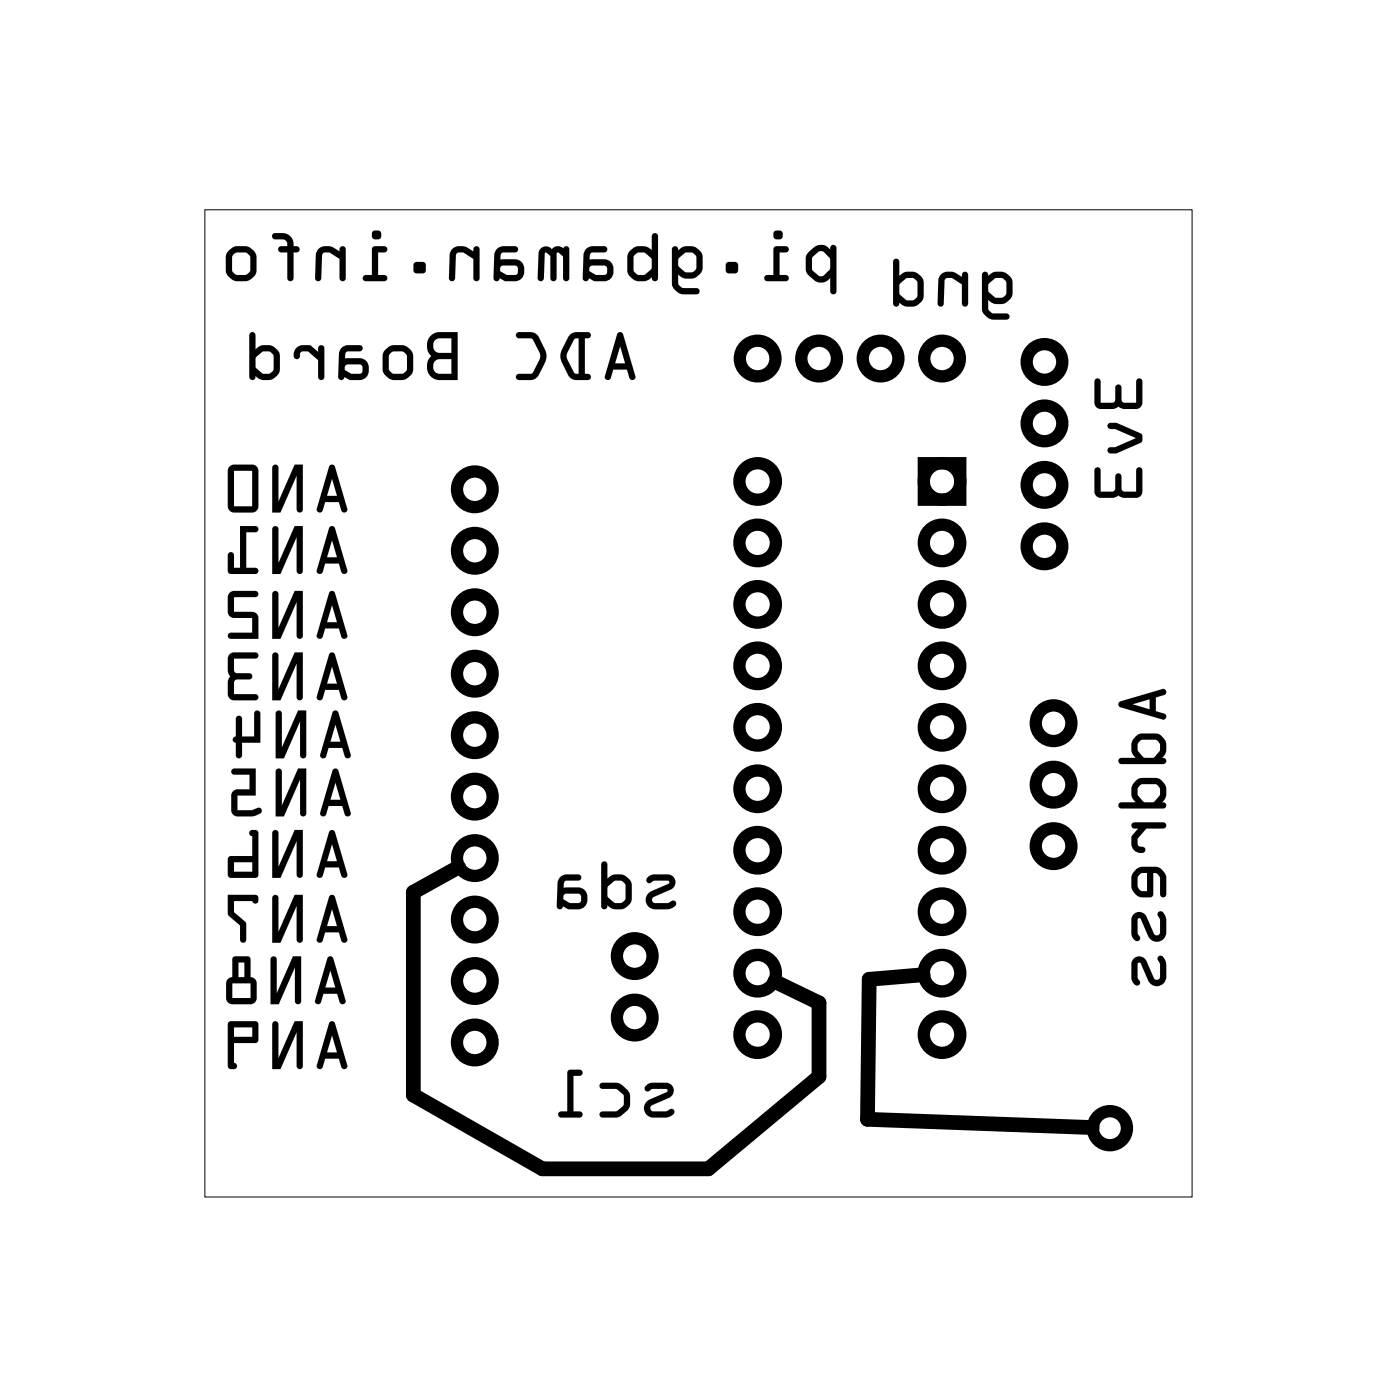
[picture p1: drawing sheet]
<svg xmlns="http://www.w3.org/2000/svg" width="58mm" height="58mm" viewBox="0 0 58 58" stroke-linecap="round" stroke-linejoin="round" font-family="sans-serif">
<path d="M8.5 8.7h40.8v40.8h-40.8z" fill="none" stroke="#000" stroke-width=".04"/>
<g fill="none" stroke="#000" stroke-width=".51">
<path d="M38.2 19.1h1.5v1.6h-1.5z"/>
<circle cx="31.3" cy="14.8" r=".74"/>
<circle cx="31.3" cy="19.9" r=".75"/>
<circle cx="33.9" cy="14.8" r=".74"/>
<circle cx="36.4" cy="14.8" r=".74"/>
<circle cx="38.9" cy="14.8" r=".74"/>
<circle cx="38.9" cy="19.9" r=".75"/>
<circle cx="43.2" cy="15" r=".74"/>
<circle cx="43.2" cy="17.5" r=".74"/>
<circle cx="19.6" cy="35.5" r=".74"/>
<circle cx="19.6" cy="30.4" r=".74"/>
<circle cx="19.6" cy="38" r=".74"/>
<circle cx="19.6" cy="32.9" r=".74"/>
<circle cx="19.6" cy="27.8" r=".74"/>
<circle cx="19.6" cy="25.3" r=".74"/>
<circle cx="19.6" cy="20.2" r=".74"/>
<circle cx="19.6" cy="22.8" r=".74"/>
<circle cx="26.2" cy="39.5" r=".74"/>
<circle cx="31.3" cy="22.4" r=".75"/>
<circle cx="31.3" cy="35.1" r=".75"/>
<circle cx="31.3" cy="30.1" r=".75"/>
<circle cx="31.3" cy="32.6" r=".75"/>
<circle cx="31.3" cy="37.7" r=".75"/>
<circle cx="31.3" cy="25" r=".75"/>
<circle cx="31.3" cy="27.5" r=".75"/>
<circle cx="38.9" cy="22.4" r=".75"/>
<circle cx="38.9" cy="37.7" r=".75"/>
<circle cx="38.9" cy="30.1" r=".75"/>
<circle cx="38.9" cy="35.1" r=".75"/>
<circle cx="38.9" cy="32.6" r=".75"/>
<circle cx="38.9" cy="27.5" r=".75"/>
<circle cx="38.9" cy="25" r=".75"/>
<circle cx="43.2" cy="20" r=".74"/>
<circle cx="43.2" cy="22.6" r=".74"/>
<circle cx="43.5" cy="35" r=".74"/>
<circle cx="43.5" cy="29.9" r=".74"/>
<circle cx="43.5" cy="32.4" r=".74"/>
<circle cx="19.6" cy="40.5" r=".74"/>
<circle cx="19.6" cy="43.1" r=".74"/>
<circle cx="26.2" cy="42.1" r=".74"/>
<circle cx="31.3" cy="40.2" r=".75"/>
<circle cx="31.3" cy="42.8" r=".75"/>
<circle cx="38.9" cy="40.2" r=".75"/>
<circle cx="38.9" cy="42.8" r=".75"/>
<circle cx="45.9" cy="46.6" r=".7"/>
</g>
<g fill="#000">
<path d="M25.5 13.8l-.5 1.8a.13 .13 0 0 0 .1 .1 .13 .13 0 0 0 .1-.1l.1-.3h.6l.1 .3a.13 .13 0 0 0 .2 .1 .13 .13 0 0 0 .1-.1l-.6-1.8v-.1zM25.5 13.7l.3 .1 .5 1.8a.13 .13 0 0 1-.1 .1 .13 .13 0 0 1-.2-.1l-.1-.3h-.6l-.1 .3a.13 .13 0 0 1-.1 .1 .13 .13 0 0 1-.1-.1zM25.6 14.3l.2 .7h-.4zM25.6 14.3l-.2 .7h.4zM23.5 13.9l-.3 .7v.4l.4 .6 .7 .1a.13 .13 0 0 0 .1-.1 .13 .13 0 0 0-.1-.1h-.1v-1.5h.1a.13 .13 0 0 0 .1-.1 .13 .13 0 0 0-.1-.2h-.6zM23.5 13.9l.2-.2h.6a.13 .13 0 0 1 .1 .2 .13 .13 0 0 1-.1 .1h-.1v1.4h.1a.13 .13 0 0 1 .1 .2 .13 .13 0 0 1-.1 .1h-.6l-.2-.2a1.1 1.1 0 0 1 0-1.6zM23.8 14h.1v1.5l-.2-.1-.3-.7zM23.8 14l-.4 .7 .3 .7h.2v-1.4zM21.4 13.8v.2h.6l.3 .7-.3 .7-.6 .1a.13 .13 0 0 0-.1 .1 .13 .13 0 0 0 .1 .1h.5a1.02 1.02 0 0 0 .7-1l-.1-.2-.4-.7zM21.4 13.8l.6-.1 .3 .2a1.14 1.14 0 0 1 .3 .9l-.5 .8-.7 .1a.13 .13 0 0 1-.1-.1 .13 .13 0 0 1 .1-.2h.6l.3-.7-.3-.7h-.6zM17.8 13.9l-.2 .4 .2 .4a.58 .58 0 0 0-.1 .6 .58 .58 0 0 0 .5 .4h.7v-2h-.7zM17.8 13.9l.4-.2h.7v2h-.7a.58 .58 0 0 1-.5-.4 .58 .58 0 0 1 .1-.6l-.2-.4zM18 14.9l.7-.1v.7l-.7-.1-.1-.3zM18 14.9l-.1 .3 .1 .2h.7v-.6zM18 14.1l.7-.1v.6l-.7-.1-.1-.2zM18 14.1l-.1 .1 .1 .3 .7 .1v-.6zM15.9 14.4a1.02 1.02 0 0 0-.1 .9l.1 .2 .3 .2h.5l.2-.2a1.05 1.05 0 0 0 .2-.9l-.2-.2a.64 .64 0 0 0-.6-.1zM15.9 14.4l.3-.1h.5l.4 .3a1.06 1.06 0 0 1-.2 .9l-.2 .2h-.5l-.3-.2-.1-.2a1.02 1.02 0 0 1 .1-.9zM16.1 14.6l.5-.1 .2 .2v.6l-.1 .1h-.4l-.2-.1v-.6zM16.1 14.6v.1v.6l.2 .1h.4l.1-.1v-.6l-.2-.2zM14.1 14.4l-.1 .2v1a.13 .13 0 0 0 .1 .1 .13 .13 0 0 0 .1-.1l.2 .1h.5a.46 .46 0 0 0 .3-.4 .46 .46 0 0 0-.3-.5h-.6v-.3h.6a.13 .13 0 0 0 .1-.1 .13 .13 0 0 0-.1-.1h-.5zM14.1 14.4l.3-.1h.5a.13 .13 0 0 1 .1 .1 .13 .13 0 0 1-.1 .1h-.6v.3h.6a.46 .46 0 0 1 .3 .5 .46 .46 0 0 1-.3 .4h-.5l-.2-.1a.13 .13 0 0 1-.1 .1 .13 .13 0 0 1-.1-.1v-1zM14.3 15.1h.6l.1 .3-.5 .1-.3-.2zM14.3 15.1l-.1 .2 .3 .1h.5l-.1-.3zM12.3 14.4l-.2 .2a.14 .14 0 0 0 .2 .2 .14 .14 0 0 0 .1-.2l.1-.1h.2l.4 .4v.7a.13 .13 0 0 0 .2 .1 .13 .13 0 0 0 .1-.1v-1.2a.13 .13 0 0 0-.1-.1 .13 .13 0 0 0-.2 .1v.1l-.3-.2h-.3zM12.3 14.4l.2-.1h.3l.3 .2v-.1a.13 .13 0 0 1 .2-.1 .13 .13 0 0 1 .1 .1v1.2a.13 .13 0 0 1-.1 .1 .13 .13 0 0 1-.2-.1v-.7l-.4-.4-.3 .1a.2 .2 0 0 1 0 .2 .2 .2 0 0 1-.2 0l-.1-.2zM10.3 13.8v1.8a.13 .13 0 0 0 .2 .1 .13 .13 0 0 0 .1-.2l.3 .2h.3l.2-.2a1.07 1.07 0 0 0 .2-.9l-.4-.3h-.4l-.2 .1-.1-.6zM10.3 13.8h.3v.6l.2-.1h.4l.4 .3a1.07 1.07 0 0 1-.2 .9l-.2 .2h-.3l-.3-.2a.13 .13 0 0 1-.1 .2 .13 .13 0 0 1-.2-.1zM10.6 14.7l.3-.2 .3 .1 .1 .1v.6l-.4 .2-.3-.3zM10.6 14.7v.5l.3 .2h.2l.2-.1v-.7l-.2-.1h-.2z"/>
<path d="M25.5 13.7l-.5 1.9a.13 .13 0 0 0 .1 .1 .13 .13 0 0 0 .1-.1l.1-.3h.6l.1 .3a.13 .13 0 0 0 .2 .1 .13 .13 0 0 0 .1-.1l-.6-1.8zM25.6 14.3l.2 .7h-.4zM23.5 13.9a1.17 1.17 0 0 0 0 1.7l.2 .1h.6a.13 .13 0 0 0 .1-.1 .13 .13 0 0 0-.1-.2h-.1v-1.4h.1a.13 .13 0 0 0 .1-.1 .13 .13 0 0 0-.1-.2h-.6zM23.8 14h.1v1.4h-.2l-.3-.7zM21.4 13.8v.2h.6l.3 .7-.3 .7h-.6a.13 .13 0 0 0-.1 .2 .13 .13 0 0 0 .1 .1h.5a1.02 1.02 0 0 0 .7-1l-.5-.9zM17.8 13.9l-.2 .4 .2 .4a.57 .57 0 0 0-.1 .6 .57 .57 0 0 0 .5 .4h.7v-2h-.7zM18 14.9l.7-.1v.6h-.7l-.1-.2zM18 14.1l.7-.1v.6l-.7-.1-.1-.2zM15.9 14.4a1.02 1.02 0 0 0-.1 .9l.1 .2 .3 .2h.5l.2-.2a1.05 1.05 0 0 0 .2-.9l-.2-.2a.64 .64 0 0 0-.6-.1zM16.1 14.6l.5-.1 .2 .2v.6l-.1 .1h-.4l-.2-.1v-.6zM14.1 14.4l-.1 .2v1a.13 .13 0 0 0 .1 .1 .13 .13 0 0 0 .1-.1l.2 .1h.5a.46 .46 0 0 0 .3-.4 .46 .46 0 0 0-.3-.5h-.6v-.3h.6a.13 .13 0 0 0 .1-.1 .13 .13 0 0 0-.1-.1h-.5zM14.3 15.1h.6l.1 .3h-.5l-.3-.1zM12.3 14.4l-.2 .2a.14 .14 0 0 0 .2 .2 .14 .14 0 0 0 .1-.2l.1-.1h.2l.4 .4v.7a.13 .13 0 0 0 .2 .1 .13 .13 0 0 0 .1-.1v-1.2a.13 .13 0 0 0-.1-.1 .13 .13 0 0 0-.2 .1v.1l-.3-.2h-.3zM10.3 13.8v1.8a.13 .13 0 0 0 .2 .1 .13 .13 0 0 0 .1-.2l.3 .2h.3l.2-.2a1.07 1.07 0 0 0 .2-.9 .6 .6 0 0 0-.8-.3l-.2 .1-.1-.6zM10.6 14.7l.3-.2 .3 .1 .1 .1v.6l-.2 .1h-.2l-.3-.2z"/>
<path d="M33.4 10.4l-.1 .2v.5v.2l.4 .3a.46 .46 0 0 0 .6-.1v.5a.13 .13 0 0 0 .1 .2 .14 .14 0 0 0 .2-.2v-1.8a.13 .13 0 0 0-.2-.1 .13 .13 0 0 0-.1 .2l-.1-.1a.46 .46 0 0 0-.6 .1zM33.4 10.4a.51 .51 0 0 1 .9-.1 .14 .14 0 0 1 .1-.2 .14 .14 0 0 1 .2 .1v1.8a.14 .14 0 0 1-.2 .2 .13 .13 0 0 1-.1-.2v-.5a.47 .47 0 0 1-.6 .1 .86 .86 0 0 1-.4-1.1zM33.6 10.6l.4-.2 .3 .3v.4l-.3 .3h-.1l-.3-.2zM33.6 10.6v.6l.3 .2h.1l.3-.3v-.4l-.3-.3zM32 10.2v1.2h-.3a.13 .13 0 0 0-.1 .1 .13 .13 0 0 0 .1 .1h.8a.13 .13 0 0 0 .1-.1 .13 .13 0 0 0-.1-.1h-.3v-1h.3a.13 .13 0 0 0 .1-.1 .13 .13 0 0 0-.1-.1zM32 10.2h.5a.13 .13 0 0 1 .1 .1 .13 .13 0 0 1-.1 .1h-.3v1h.3a.13 .13 0 0 1 .1 .1 .13 .13 0 0 1-.1 .1h-.8a.13 .13 0 0 1-.1-.1 .13 .13 0 0 1 .1-.1h.3zM31.9 9.7a.2 .2 0 0 0 .4 0 .2 .2 0 0 0-.4 0zM31.9 9.7a.25 .25 0 0 1 .5 0 .25 .25 0 0 1-.5 0zM30 10.9v.4h.5v-.4zM30 10.9h.5v.4h-.5zM27.8 10.2v1.6l.3 .3 .7 .1a.13 .13 0 0 0 .1-.2 .13 .13 0 0 0-.1-.1h-.7l-.1-.1v-.5l.4 .2h.3l.2-.2 .1-.2v-.6l-.2-.2-.2-.1h-.4l-.2 .2a.13 .13 0 0 0 0-.2 .13 .13 0 0 0-.2 0zM27.8 10.2a.13 .13 0 0 1 .2 0 .13 .13 0 0 1 0 .1l.2-.1h.4l.2 .1 .2 .2v.6l-.1 .2-.2 .2h-.3l-.4-.2v.5l.1 .1h.7a.13 .13 0 0 1 .1 .1 .13 .13 0 0 1-.1 .2l-.7-.1-.3-.3zM28.1 10.7l.2-.3h.3l.2 .2v.5l-.2 .2-.3-.1-.3-.2zM28.1 10.7l-.1 .3 .3 .2 .3 .1 .2-.2v-.5l-.2-.1-.3-.1zM26.1 10.3a1.02 1.02 0 0 0-.2 .9l.2 .3a.63 .63 0 0 0 .8 0 .13 .13 0 0 0 .1 .1 .13 .13 0 0 0 .2-.1v-1.7a.13 .13 0 0 0-.1-.2 .14 .14 0 0 0-.2 .2v.5a.67 .67 0 0 0-.7-.1zM26.1 10.3l.1-.1a.68 .68 0 0 1 .7 .1v-.5a.14 .14 0 0 1 .2-.2 .13 .13 0 0 1 .1 .2v1.7a.13 .13 0 0 1-.2 .1 .13 .13 0 0 1-.1-.1 .6 .6 0 0 1-.7 0l-.3-.3a1.02 1.02 0 0 1 .2-.9zM26.2 10.5l.1-.1h.3l.3 .3v.4l-.3 .3h-.2l-.2-.2zM26.2 10.5v.7l.2 .2h.2l.3-.3v-.4l-.3-.3h-.3zM24.2 10.3l-.1 .2v1a.13 .13 0 0 0 .1 .1 .13 .13 0 0 0 .1-.1l.3 .1h.4a.46 .46 0 0 0 .4-.4 .46 .46 0 0 0-.4-.5h-.6v-.3h.6a.13 .13 0 0 0 .1-.1 .13 .13 0 0 0-.1-.1h-.5zM24.2 10.3l.3-.1h.5a.13 .13 0 0 1 .1 .1 .13 .13 0 0 1-.1 .1h-.6v.3h.6a.46 .46 0 0 1 .4 .5 .46 .46 0 0 1-.4 .4h-.4l-.3-.1a.13 .13 0 0 1-.1 .1 .13 .13 0 0 1-.1-.1v-1zM24.4 11h.6l.1 .3-.5 .1-.2-.2zM24.4 11v.2l.2 .2 .5-.1-.1-.3zM22.4 10.3l-.1 .2-.1 1a.13 .13 0 0 0 .1 .1 .13 .13 0 0 0 .2-.1l.1-1.1 .1 .2v.9a.13 .13 0 0 0 .2 .1 .13 .13 0 0 0 .1-.1l.1-1.1 .2 .2v.9a.13 .13 0 0 0 .1 .1 .13 .13 0 0 0 .1-.1v-1.2a.13 .13 0 0 0-.1-.1 .13 .13 0 0 0-.1 .1 .31 .31 0 0 0-.5 0l-.2-.1zM22.4 10.3l.2-.1 .2 .1a.31 .31 0 0 1 .5 0 .13 .13 0 0 1 .1-.1 .13 .13 0 0 1 .1 .1v1.2a.13 .13 0 0 1-.1 .1 .13 .13 0 0 1-.1-.1v-.9l-.2-.2-.1 .1v1a.13 .13 0 0 1-.1 .1 .13 .13 0 0 1-.2-.1v-.9l-.1-.2-.1 1.1a.13 .13 0 0 1-.2 .1 .13 .13 0 0 1-.1-.1l.1-1zM20.5 10.3l-.1 .2v1a.13 .13 0 0 0 .1 .1 .13 .13 0 0 0 .1-.1l.3 .1h.4a.46 .46 0 0 0 .4-.4 .46 .46 0 0 0-.4-.5h-.6l.1-.3h.5a.13 .13 0 0 0 .1-.1 .13 .13 0 0 0-.1-.1h-.5zM20.5 10.3l.3-.1h.5a.13 .13 0 0 1 .1 .1 .13 .13 0 0 1-.1 .1h-.5l-.1 .3h.6a.46 .46 0 0 1 .4 .5 .46 .46 0 0 1-.4 .4h-.4l-.2-.1a.13 .13 0 0 1-.2 .1 .13 .13 0 0 1-.1-.1v-1zM20.7 11h.6l.1 .3-.5 .1-.2-.2zM20.7 11v.2l.2 .2 .5-.1-.1-.3zM18.7 10.3l-.1 .2v1a.13 .13 0 0 0 .1 .1 .13 .13 0 0 0 .1-.1v-.9l.2-.2h.1l.5 .3v.8a.13 .13 0 0 0 .1 .1 .13 .13 0 0 0 .1-.1v-1.2a.13 .13 0 0 0-.1-.1 .13 .13 0 0 0-.1 .1v.1l-.5-.2zM18.7 10.3l.4-.1 .5 .2v-.1a.13 .13 0 0 1 .1-.1 .13 .13 0 0 1 .1 .1v1.2a.13 .13 0 0 1-.1 .1 .13 .13 0 0 1-.1-.1v-.8l-.5-.3h-.1l-.2 .2v.9a.13 .13 0 0 1-.1 .1 .13 .13 0 0 1-.1-.1v-1zM17.1 10.9v.4h.5v-.4zM17.1 10.9h.5v.4h-.5zM15.4 10.2v1.2h-.3a.13 .13 0 0 0-.1 .1 .13 .13 0 0 0 .1 .1h.8a.13 .13 0 0 0 .1-.1 .13 .13 0 0 0-.1-.1h-.3v-1h.3a.13 .13 0 0 0 .1-.1 .13 .13 0 0 0-.1-.1zM15.4 10.2h.5a.13 .13 0 0 1 .1 .1 .13 .13 0 0 1-.1 .1h-.3v1h.3a.13 .13 0 0 1 .1 .1 .13 .13 0 0 1-.1 .1h-.8a.13 .13 0 0 1-.1-.1 .13 .13 0 0 1 .1-.1h.3zM15.4 9.7a.2 .2 0 0 0 .4 0 .2 .2 0 0 0-.4 0zM15.4 9.7a.21 .21 0 0 1 .4 0 .21 .21 0 0 1-.4 0zM13.2 10.3l-.1 .2-.1 1a.13 .13 0 0 0 .1 .1 .13 .13 0 0 0 .2-.1v-.9l.1-.2h.2l.4 .3v.8a.13 .13 0 0 0 .2 .1 .13 .13 0 0 0 .1-.1v-1.2a.13 .13 0 0 0-.1-.1 .13 .13 0 0 0-.2 .1v.1l-.4-.2zM13.2 10.3l.4-.1 .4 .2v-.1a.13 .13 0 0 1 .2-.1 .13 .13 0 0 1 .1 .1v1.2a.13 .13 0 0 1-.1 .1 .13 .13 0 0 1-.2-.1v-.8l-.4-.3h-.2l-.1 .2v.9a.13 .13 0 0 1-.2 .1 .13 .13 0 0 1-.1-.1l.1-1zM11.3 9.7v.2h.5l.1 .3h-.3a.13 .13 0 0 0-.1 .1 .13 .13 0 0 0 .1 .1h.3v1.1a.13 .13 0 0 0 .1 .1 .13 .13 0 0 0 .1-.1v-1.1h.2a.13 .13 0 0 0 .1-.1 .13 .13 0 0 0-.1-.1h-.2a.55 .55 0 0 0-.2-.5 .55 .55 0 0 0-.6 0zM11.3 9.7a.56 .56 0 0 1 .8 .5h.2a.13 .13 0 0 1 .1 .1 .13 .13 0 0 1-.1 .1h-.2v1.1a.13 .13 0 0 1-.1 .1 .13 .13 0 0 1-.1-.1v-1.1h-.3a.13 .13 0 0 1-.1-.1 .13 .13 0 0 1 .1-.1h.3l-.1-.3h-.5zM9.5 10.3a1.02 1.02 0 0 0-.2 .9l.1 .2 .3 .2h.5l.3-.1a1.06 1.06 0 0 0 .1-1l-.2-.2a.64 .64 0 0 0-.6-.1zM9.5 10.3l.2-.1h.6l.3 .3a1.06 1.06 0 0 1-.1 1l-.3 .1h-.5l-.3-.2-.1-.2a1.02 1.02 0 0 1 .2-.9zM9.7 10.5l.5-.1 .1 .2v.6l-.1 .1-.4 .1-.2-.2v-.6zM9.7 10.5l-.1 .1v.6l.2 .2 .4-.1 .1-.1v-.6l-.1-.2z"/>
<path d="M33.4 10.4l-.1 .2a.78 .78 0 0 0 .6 1.1l.4-.2v.5a.13 .13 0 0 0 .1 .2 .14 .14 0 0 0 .2-.2v-1.8a.14 .14 0 0 0-.2-.1 .14 .14 0 0 0-.1 .2l-.1-.1a.52 .52 0 0 0-.8 .2zM33.6 10.6l.4-.2 .3 .3v.4l-.3 .3h-.1l-.3-.2zM32 10.2v1.2h-.3a.13 .13 0 0 0-.1 .1 .13 .13 0 0 0 .1 .1h.8a.13 .13 0 0 0 .1-.1 .13 .13 0 0 0-.1-.1h-.3v-1h.3a.13 .13 0 0 0 .1-.1 .13 .13 0 0 0-.1-.1zM31.9 9.7a.25 .25 0 0 0 .5 0 .25 .25 0 0 0-.5 0zM30 10.9v.4h.5v-.4zM27.8 10.2v1.6l.3 .3 .7 .1a.13 .13 0 0 0 .1-.2 .13 .13 0 0 0-.1-.1h-.7l-.1-.1v-.5l.4 .2h.3l.2-.2 .1-.2v-.7l-.3-.2h-.4l-.3 .1-.1-.1zM28.1 10.7l.2-.3h.3l.2 .2v.5l-.2 .2-.3-.1-.3-.2zM26.1 10.3a1.02 1.02 0 0 0-.2 .9l.1 .2a.59 .59 0 0 0 .8 .1h.1a.13 .13 0 0 0 .1 .1 .13 .13 0 0 0 .2-.1v-1.7a.13 .13 0 0 0-.1-.2 .14 .14 0 0 0-.2 .2v.5a.67 .67 0 0 0-.7-.1zM26.2 10.5l.1-.1h.3l.3 .3v.4l-.3 .3h-.2l-.2-.2zM24.2 10.3l-.1 .2v1a.13 .13 0 0 0 .1 .1 .13 .13 0 0 0 .1-.1l.3 .1h.4a.46 .46 0 0 0 .4-.4 .46 .46 0 0 0-.4-.5h-.6v-.3h.6a.13 .13 0 0 0 .1-.1 .13 .13 0 0 0-.1-.1h-.5zM24.4 11h.6l.1 .3-.5 .1-.2-.2zM22.4 10.3l-.1 .2-.1 1a.13 .13 0 0 0 .1 .1 .13 .13 0 0 0 .2-.1l.1-1.1 .1 .2v.9a.13 .13 0 0 0 .2 .1 .13 .13 0 0 0 .1-.1l.1-1.1 .2 .2v.9a.13 .13 0 0 0 .1 .1 .13 .13 0 0 0 .1-.1v-1.2a.13 .13 0 0 0-.1-.1 .13 .13 0 0 0-.1 .1 .31 .31 0 0 0-.5 0l-.2-.1zM20.5 10.3l-.1 .2v1a.13 .13 0 0 0 .1 .1 .13 .13 0 0 0 .2-.1l.2 .1h.4a.46 .46 0 0 0 .4-.4 .46 .46 0 0 0-.4-.5h-.6l.1-.3h.5a.13 .13 0 0 0 .1-.1 .13 .13 0 0 0-.1-.1h-.5zM20.7 11h.6l.1 .3-.5 .1-.2-.2zM18.7 10.3l-.1 .2v1a.13 .13 0 0 0 .1 .1 .13 .13 0 0 0 .1-.1v-.9l.2-.2h.1l.5 .3v.8a.13 .13 0 0 0 .1 .1 .13 .13 0 0 0 .1-.1v-1.2a.13 .13 0 0 0-.1-.1 .13 .13 0 0 0-.1 .1v.1l-.5-.2zM17.1 10.9v.4h.5v-.4zM15.4 10.2v1.2h-.3a.13 .13 0 0 0-.1 .1 .13 .13 0 0 0 .1 .1h.8a.13 .13 0 0 0 .1-.1 .13 .13 0 0 0-.1-.1h-.3v-1h.3a.13 .13 0 0 0 .1-.1 .13 .13 0 0 0-.1-.1zM15.4 9.7a.2 .2 0 0 0 .4 0 .2 .2 0 0 0-.4 0zM13.2 10.3l-.1 .2-.1 1a.13 .13 0 0 0 .1 .1 .13 .13 0 0 0 .2-.1v-.9l.1-.2h.2l.4 .3v.8a.13 .13 0 0 0 .2 .1 .13 .13 0 0 0 .1-.1v-1.2a.13 .13 0 0 0-.1-.1 .13 .13 0 0 0-.2 .1v.1l-.4-.2zM11.3 9.7v.2h.5l.1 .3h-.3a.13 .13 0 0 0-.1 .1 .13 .13 0 0 0 .1 .1h.3v1.1a.13 .13 0 0 0 .1 .1 .13 .13 0 0 0 .1-.1v-1.1h.2a.13 .13 0 0 0 .1-.1 .13 .13 0 0 0-.1-.1h-.2a.56 .56 0 0 0-.8-.5zM9.5 10.3a1.02 1.02 0 0 0-.2 .9l.1 .2 .3 .2h.5l.3-.1a1.06 1.06 0 0 0 .1-1l-.2-.2a.64 .64 0 0 0-.6-.1zM9.7 10.5l.5-.1 .1 .2v.6l-.1 .1-.4 .1-.2-.2v-.6z"/>
<path d="M40.6 11.3v1.6l.3 .3h.7a.13 .13 0 0 0 .1-.1 .13 .13 0 0 0-.1-.1l-.6-.1-.2-.1v-.4l.4 .2 .3-.1 .2-.1 .1-.3v-.6l-.2-.2-.2-.1-.4 .1-.2 .1a.13 .13 0 0 0 0-.1 .13 .13 0 0 0-.2 0zM40.6 11.3a.13 .13 0 0 1 .2 0 .13 .13 0 0 1 0 .1l.2-.1 .4-.1 .2 .1 .2 .2v.6l-.1 .3-.2 .1-.3 .1-.4-.2v.4l.2 .1 .6 .1a.13 .13 0 0 1 .1 .1 .13 .13 0 0 1-.1 .1h-.7l-.3-.3zM40.9 11.7l.2-.2h.3l.2 .2v.5l-.2 .1h-.3l-.3-.3zM40.9 11.7l-.1 .3 .3 .3h.3l.2-.1v-.5l-.2-.2h-.3zM38.9 11.3l-.1 .3-.1 .9a.14 .14 0 0 0 .2 .2 .13 .13 0 0 0 .1-.2v-.9l.2-.1h.1l.5 .3v.7a.13 .13 0 0 0 .1 .2 .13 .13 0 0 0 .1-.2v-1.1a.13 .13 0 0 0-.1-.2 .13 .13 0 0 0-.1 .2l-.5-.2zM38.9 11.3l.4-.1 .5 .2a.13 .13 0 0 1 .1-.2 .13 .13 0 0 1 .1 .2v1.1a.13 .13 0 0 1-.1 .2 .13 .13 0 0 1-.1-.2v-.7l-.5-.3h-.1l-.2 .1v.9a.13 .13 0 0 1-.1 .2 .14 .14 0 0 1-.2-.2l.1-.9zM36.9 10.7v1.8a.14 .14 0 0 0 .2 .2 .13 .13 0 0 0 .1-.2l.3 .2h.3l.2-.2a1.07 1.07 0 0 0 .2-.9l-.4-.3-.4-.1-.2 .2v-.6zM36.9 10.7l.3 .1v.6l.2-.2 .4 .1 .4 .3a1.07 1.07 0 0 1-.2 .9l-.2 .2h-.3l-.3-.2a.13 .13 0 0 1-.1 .2 .14 .14 0 0 1-.2-.2zM37.2 11.7l.3-.2 .3 .1 .1 .1v.6l-.4 .1-.3-.2zM37.2 11.7v.5l.3 .2h.2l.2-.1v-.7l-.2-.1h-.2z"/>
<path d="M40.6 11.3v1.6l.3 .3h.7a.13 .13 0 0 0 .1-.1 .13 .13 0 0 0-.1-.1l-.6-.1-.2-.1v-.4l.4 .2 .3-.1 .2-.1 .1-.3v-.6l-.3-.2-.4-.1-.3 .2v-.2zM40.9 11.7l.2-.2h.3l.2 .2v.5l-.2 .1h-.3l-.3-.3zM38.9 11.3l-.1 .3-.1 .9a.14 .14 0 0 0 .2 .2 .13 .13 0 0 0 .1-.2v-.9l.2-.1h.1l.5 .3v.7a.13 .13 0 0 0 .1 .2 .13 .13 0 0 0 .1-.2v-1.1a.13 .13 0 0 0-.1-.2 .13 .13 0 0 0-.1 .2l-.5-.2zM36.9 10.7v1.8a.14 .14 0 0 0 .2 .2 .13 .13 0 0 0 .1-.2l.3 .2h.3l.2-.2a1.07 1.07 0 0 0 .2-.9 .6 .6 0 0 0-.8-.3l-.2 .1v-.6zM37.2 11.7l.3-.2 .3 .1 .1 .1v.6l-.2 .1h-.2l-.3-.2z"/>
<path d="M45.3 15.7l-.1 .9 .1 .2a.92 .92 0 0 0 .8 .1l.1-.1 .1 .1a.92 .92 0 0 0 .8-.1l.1-.2v-.8a.13 .13 0 0 0-.1-.2 .13 .13 0 0 0-.1 .2v.8h-.6l-.1-.6a.13 .13 0 0 0-.1-.1 .13 .13 0 0 0-.1 .1v.6h-.6v-.9zM45.8 17.5v.2h.3l.8 .4-.8 .4h-.2a.13 .13 0 0 0-.1 .1 .13 .13 0 0 0 .1 .1h.2l1-.4 .1-.3-.1-.1-.9-.4zM45.3 19.3l-.1 1 .1 .2a.92 .92 0 0 0 .8 0h.1h.1a.92 .92 0 0 0 .8 0l.1-.2v-.9a.13 .13 0 0 0-.1-.1 .13 .13 0 0 0-.1 .1v.9h-.6l-.1-.6a.13 .13 0 0 0-.1-.1 .13 .13 0 0 0-.1 .1v.6h-.6v-.9z"/>
<path d="M45.3 15.7l-.1 .9 .1 .2a.92 .92 0 0 0 .8 .1l.1-.1 .1 .1a.92 .92 0 0 0 .8-.1l.1-.2v-.8a.13 .13 0 0 0-.1-.2 .13 .13 0 0 0-.1 .2v.8h-.6l-.1-.6a.13 .13 0 0 0-.1-.1 .13 .13 0 0 0-.1 .1v.6h-.6v-.9zM45.3 15.7h.2v.9h.5l.1-.6a.13 .13 0 0 1 .1-.1 .13 .13 0 0 1 .1 .1l.1 .6h.6v-.8a.13 .13 0 0 1 .1-.2 .13 .13 0 0 1 .1 .2v.8l-.1 .2a.92 .92 0 0 1-.8 .1l-.1-.1-.1 .1a.92 .92 0 0 1-.8-.1l-.1-.2zM45.8 17.5v.2h.3l.8 .4-.8 .4h-.2a.13 .13 0 0 0-.1 .1 .13 .13 0 0 0 .1 .1h.2l1-.4 .1-.3-.1-.1-.9-.4zM45.8 17.5h.4l.9 .4 .1 .1-.1 .3-1 .4h-.2a.13 .13 0 0 1-.1-.1 .13 .13 0 0 1 .1-.1h.2l.8-.4-.8-.4h-.3zM45.3 19.3l-.1 1 .1 .2a.92 .92 0 0 0 .8 0h.1h.1a.92 .92 0 0 0 .8 0l.1-.2v-.9a.13 .13 0 0 0-.1-.1 .13 .13 0 0 0-.1 .1v.9h-.6l-.1-.6a.13 .13 0 0 0-.1-.1 .13 .13 0 0 0-.1 .1v.6h-.6v-.9zM45.3 19.3l.2 .1v.9h.5l.1-.6a.13 .13 0 0 1 .1-.1 .13 .13 0 0 1 .1 .1l.1 .6h.6v-.9a.13 .13 0 0 1 .1-.1 .13 .13 0 0 1 .1 .1v.9l-.1 .2a.92 .92 0 0 1-.8 .1l-.1-.1-.1 .1a.92 .92 0 0 1-.8-.1l-.1-.2z"/>
<path d="M13.6 37l-.5 1.8a.13 .13 0 0 0 .1 .2 .13 .13 0 0 0 .1-.1l.1-.4h.6l.1 .4a.13 .13 0 0 0 .1 .1 .14 .14 0 0 0 .2-.2l-.6-1.7v-.1zM13.6 37l.2 .1 .6 1.7a.14 .14 0 0 1-.2 .2 .13 .13 0 0 1-.1-.1l-.1-.4h-.6l-.1 .4a.13 .13 0 0 1-.1 .1 .13 .13 0 0 1-.1-.2zM13.7 37.6l.2 .7h-.4zM13.7 37.6l-.2 .7h.4zM11.3 37v2h.3l.7-1.6v1.4a.13 .13 0 0 0 .1 .2 .13 .13 0 0 0 .1-.2v-1.8h-.3l-.7 1.5v-1.4l-.1-.1zM11.3 37h.1l.1 .1v1.4l.7-1.5h.3v1.8a.13 .13 0 0 1-.1 .2 .13 .13 0 0 1-.1-.2v-1.4l-.7 1.6h-.4zM9.4 37v.8l.5 .4v.6a.13 .13 0 0 0 .1 .2 .14 .14 0 0 0 .2-.2v-.7l-.5-.4v-.5h.7a.13 .13 0 0 0 .2 .1 .13 .13 0 0 0 .1-.1v-.1l-.1-.1zM9.4 37h1.2a.19 .19 0 0 1 .1 .2 .19 .19 0 0 1-.1 .1l-.2-.1h-.7v.5l.5 .4v.7a.14 .14 0 0 1-.2 .2 .13 .13 0 0 1-.1-.2v-.6l-.5-.4z"/>
<path d="M13.6 34.4l-.5 1.8a.13 .13 0 0 0 .1 .1 .13 .13 0 0 0 .1-.1l.1-.4h.6l.1 .4a.13 .13 0 0 0 .1 .1 .13 .13 0 0 0 .2-.1l-.6-1.8v-.1zM13.6 34.3l.2 .1 .6 1.7a.14 .14 0 0 1-.2 .2 .13 .13 0 0 1-.1-.1l-.1-.4h-.6l-.1 .4a.13 .13 0 0 1-.1 .1 .13 .13 0 0 1-.1-.2zM13.7 34.9l.2 .7h-.4zM13.7 34.9l-.2 .7h.4zM11.3 34.3v2h.3l.7-1.5v1.4a.13 .13 0 0 0 .1 .1 .13 .13 0 0 0 .1-.1v-1.9h-.3l-.7 1.5v-1.4l-.1-.1zM11.3 34.3h.1l.1 .1v1.4l.7-1.5h.3v1.9a.13 .13 0 0 1-.1 .1 .13 .13 0 0 1-.1-.1v-1.4l-.7 1.5h-.4zM10.3 34.3v.2l.1 .1v.8h-.9l-.1 .8 .1 .1h1.1l.1-.1v-1.8l-.1-.1zM10.3 34.3h.3l.1 .1v1.8l-.1 .1h-1.1l-.1-.1 .1-.8h.9v-.8l-.1-.1zM9.7 35.6h.7v.4h-.7zM9.7 35.6v.4h.7v-.4z"/>
<path d="M13.6 24.5l-.5 1.8a.13 .13 0 0 0 .1 .1 .13 .13 0 0 0 .1-.1l.1-.3h.6l.1 .3a.13 .13 0 0 0 .1 .1 .13 .13 0 0 0 .2-.1l-.6-1.8v-.1zM13.6 24.4l.2 .1 .6 1.8a.13 .13 0 0 1-.2 .1 .13 .13 0 0 1-.1-.1l-.1-.3h-.6l-.1 .3a.13 .13 0 0 1-.1 .1 .13 .13 0 0 1-.1-.1zM13.7 25l.2 .7h-.4zM13.7 25l-.2 .7h.4zM11.3 24.5v1.9h.3l.7-1.5v1.4a.13 .13 0 0 0 .1 .1 .13 .13 0 0 0 .1-.1v-1.9h-.3l-.7 1.6v-1.5l-.1-.1zM11.3 24.5l.1-.1 .1 .1v1.4l.7-1.5h.3v1.9a.13 .13 0 0 1-.1 .1 .13 .13 0 0 1-.1-.1v-1.4l-.7 1.5h-.4zM9.5 24.5l-.1 .2 .1 .8h.2h.7v.6h-.9a.13 .13 0 0 0-.1 .2 .13 .13 0 0 0 .1 .1h1.2v-.9l-.1-.1-.2-.1h-.7v-.6h.9a.13 .13 0 0 0 .1-.2 .13 .13 0 0 0-.1-.1h-.9zM9.5 24.5l.2-.1h.9a.13 .13 0 0 1 .1 .1 .13 .13 0 0 1-.1 .2h-.9v.6h.7l.2 .1 .1 .1v.9h-1.2a.13 .13 0 0 1-.1-.1 .13 .13 0 0 1 .1-.2h.9v-.6h-.7h-.2l-.1-.8z"/>
<path d="M13.6 21.8l-.5 1.8a.13 .13 0 0 0 .1 .1 .13 .13 0 0 0 .1-.1l.1-.3h.6l.1 .3a.13 .13 0 0 0 .1 .1 .13 .13 0 0 0 .2-.1l-.6-1.8v-.1zM13.6 21.8h.2l.6 1.8a.13 .13 0 0 1-.2 .1 .13 .13 0 0 1-.1-.1l-.1-.3h-.6l-.1 .3a.13 .13 0 0 1-.1 .1 .13 .13 0 0 1-.1-.1zM13.7 22.3l.2 .7h-.4zM13.7 22.3l-.2 .7h.4zM11.3 21.8v1.9h.3l.7-1.5v1.4a.13 .13 0 0 0 .1 .1 .13 .13 0 0 0 .1-.1v-1.9h-.3l-.7 1.6v-1.4l-.1-.1zM11.3 21.8l.1-.1 .1 .2v1.4l.7-1.6h.3v1.9a.13 .13 0 0 1-.1 .1 .13 .13 0 0 1-.1-.1v-1.4l-.7 1.5h-.4zM9.9 21.7v1.8h-.2v-.6a.13 .13 0 0 0-.2-.1 .13 .13 0 0 0-.1 .1v.7l.1 .1h1.1a.13 .13 0 0 0 .1-.1 .13 .13 0 0 0-.1-.1h-.4v-1.5h.4a.13 .13 0 0 0 .1-.1 .13 .13 0 0 0-.1-.2zM9.9 21.7h.7a.13 .13 0 0 1 .1 .2 .13 .13 0 0 1-.1 .1h-.4v1.5h.4a.13 .13 0 0 1 .1 .1 .13 .13 0 0 1-.1 .1h-1.1l-.1-.1v-.7a.13 .13 0 0 1 .1-.1 .13 .13 0 0 1 .2 .1v.6h.2z"/>
<path d="M13.6 19.3l-.5 1.8a.13 .13 0 0 0 .1 .1 .13 .13 0 0 0 .1-.1l.1-.4h.6l.1 .4a.13 .13 0 0 0 .1 .1 .13 .13 0 0 0 .2-.1l-.6-1.8v-.1zM13.6 19.2l.2 .1 .6 1.8a.13 .13 0 0 1-.2 .1 .13 .13 0 0 1-.1-.1l-.1-.4h-.6l-.1 .4a.13 .13 0 0 1-.1 .1 .13 .13 0 0 1-.1-.1zM13.7 19.8l.2 .7h-.4zM13.7 19.8l-.2 .7h.4zM11.3 19.2v2h.3l.7-1.5v1.4a.13 .13 0 0 0 .1 .1 .13 .13 0 0 0 .1-.1v-1.9h-.3l-.7 1.5v-1.4l-.1-.1zM11.3 19.2h.1l.1 .1v1.4l.7-1.5h.3v1.9a.13 .13 0 0 1-.1 .1 .13 .13 0 0 1-.1-.1v-1.4l-.7 1.5h-.4zM9.5 19.3l-.1 .2v1.5l.3 .2h.8l.2-.3v-1.5l-.3-.2h-.7zM9.5 19.3l.2-.1h.7l.3 .2v1.5l-.2 .3h-.8l-.3-.2v-1.5zM9.7 19.5h.7v1.4h-.7zM9.7 19.5v1.4h.7v-1.4z"/>
<path d="M13.6 27l-.5 1.8a.13 .13 0 0 0 .1 .1 .13 .13 0 0 0 .1 0l.1-.4h.6l.1 .4a.13 .13 0 0 0 .1 0 .13 .13 0 0 0 .2-.1l-.6-1.7v-.1zM13.6 27l.2 .1 .6 1.7a.13 .13 0 0 1-.2 .1 .13 .13 0 0 1-.1 0l-.1-.4h-.6l-.1 .4a.13 .13 0 0 1-.1 0 .13 .13 0 0 1-.1-.1zM13.7 27.5l.2 .8h-.4zM13.7 27.5l-.2 .8h.4zM11.3 27v1.9h.3l.7-1.5v1.4a.13 .13 0 0 0 .1 .1 .13 .13 0 0 0 .1-.1v-1.8h-.3l-.7 1.5v-1.4l-.1-.1zM11.3 27h.1l.1 .1v1.4l.7-1.5h.3v1.8a.13 .13 0 0 1-.1 .1 .13 .13 0 0 1-.1-.1v-1.4l-.7 1.5h-.4zM9.5 27a.92 .92 0 0 0-.1 .8l.1 .2-.1 .1a.92 .92 0 0 0 .1 .8h.2h.9a.13 .13 0 0 0 .1-.1 .13 .13 0 0 0-.1-.1h-.9v-.6h.6a.13 .13 0 0 0 .1-.2 .13 .13 0 0 0-.1-.1h-.6v-.6h.9a.13 .13 0 0 0 .1-.1 .13 .13 0 0 0-.1-.1h-.9zM9.5 27h.2h.9a.13 .13 0 0 1 .1 .1 .13 .13 0 0 1-.1 .1h-.9v.6h.6a.13 .13 0 0 1 .1 .1 .13 .13 0 0 1-.1 .2h-.6v.6h.9a.13 .13 0 0 1 .1 .1 .13 .13 0 0 1-.1 .1h-.9h-.2a.92 .92 0 0 1-.1-.8l.1-.1-.1-.2a.92 .92 0 0 1 .1-.8z"/>
<path d="M13.6 37l-.5 1.8a.13 .13 0 0 0 .1 .2 .13 .13 0 0 0 .1-.1l.1-.4h.6l.1 .4a.13 .13 0 0 0 .1 .1 .14 .14 0 0 0 .2-.2l-.6-1.7v-.1zM13.7 37.6l.2 .7h-.4zM11.3 37v2h.3l.7-1.6v1.4a.13 .13 0 0 0 .1 .2 .13 .13 0 0 0 .1-.2v-1.8h-.3l-.7 1.5v-1.4l-.1-.1zM9.4 37v.8l.5 .4v.6a.13 .13 0 0 0 .1 .2 .14 .14 0 0 0 .2-.2v-.7l-.5-.4v-.5h.7a.13 .13 0 0 0 .2 .1 .13 .13 0 0 0 .1-.1v-.1l-.1-.1z"/>
<path d="M13.6 34.3l-.5 1.9a.13 .13 0 0 0 .1 .1 .13 .13 0 0 0 .1-.1l.1-.4h.6l.1 .4a.13 .13 0 0 0 .1 .1 .13 .13 0 0 0 .2-.1l-.6-1.8zM13.7 34.9l.2 .7h-.4zM11.3 34.3v2h.3l.7-1.5v1.4a.13 .13 0 0 0 .1 .1 .13 .13 0 0 0 .1-.1v-1.9h-.3l-.7 1.5v-1.4l-.1-.1zM10.3 34.3v.2l.1 .1v.8h-.9l-.1 .8 .1 .1h1.1l.1-.1v-1.8l-.1-.1zM9.7 35.6h.7v.4h-.7z"/>
<path d="M13.6 24.5l-.5 1.8a.13 .13 0 0 0 .1 .1 .13 .13 0 0 0 .1-.1l.1-.3h.6l.1 .3a.13 .13 0 0 0 .1 .1 .13 .13 0 0 0 .2-.1l-.6-1.8v-.1zM13.7 25l.2 .7h-.4zM11.3 24.5v1.9h.3l.7-1.5v1.4a.13 .13 0 0 0 .1 .1 .13 .13 0 0 0 .1-.1v-1.9h-.3l-.7 1.5v-1.4l-.1-.1zM9.5 24.5l-.1 .2 .1 .8h.2h.7v.6h-.9a.13 .13 0 0 0-.1 .2 .13 .13 0 0 0 .1 .1h1.2v-.9l-.1-.1-.2-.1h-.7v-.6h.9a.13 .13 0 0 0 .1-.2 .13 .13 0 0 0-.1-.1h-.9z"/>
<path d="M13.6 21.8l-.5 1.8a.13 .13 0 0 0 .1 .1 .13 .13 0 0 0 .1-.1l.1-.3h.6l.1 .3a.13 .13 0 0 0 .1 .1 .13 .13 0 0 0 .2-.1l-.6-1.8zM13.7 22.3l.2 .7h-.4zM11.3 21.8v1.9h.3l.7-1.5v1.4a.13 .13 0 0 0 .1 .1 .13 .13 0 0 0 .1-.1v-1.9h-.3l-.7 1.6v-1.4l-.1-.2zM9.9 21.7v1.8h-.2v-.6a.13 .13 0 0 0-.2-.1 .13 .13 0 0 0-.1 .1v.7l.1 .1h1.1a.13 .13 0 0 0 .1-.1 .13 .13 0 0 0-.1-.1h-.4v-1.5h.4a.13 .13 0 0 0 .1-.1 .13 .13 0 0 0-.1-.2z"/>
<path d="M13.6 19.3l-.5 1.8a.13 .13 0 0 0 .1 .1 .13 .13 0 0 0 .1-.1l.1-.4h.6l.1 .4a.13 .13 0 0 0 .1 .1 .13 .13 0 0 0 .2-.1l-.6-1.8v-.1zM13.7 19.8l.2 .7h-.4zM11.3 19.2v2h.3l.7-1.5v1.4a.13 .13 0 0 0 .1 .1 .13 .13 0 0 0 .1-.1v-1.9h-.3l-.7 1.5v-1.4l-.1-.1zM9.5 19.3l-.1 .2v1.5l.3 .2h.8l.2-.3v-1.5l-.3-.2h-.7zM9.7 19.5h.7v1.4h-.7z"/>
<path d="M13.6 27l-.5 1.8a.13 .13 0 0 0 .1 .1 .13 .13 0 0 0 .1 0l.1-.4h.6l.1 .4a.13 .13 0 0 0 .1 0 .13 .13 0 0 0 .2-.1l-.6-1.7v-.1zM13.7 27.5l.2 .8h-.4zM11.3 27v1.9h.3l.7-1.5v1.4a.13 .13 0 0 0 .1 .1 .13 .13 0 0 0 .1-.1v-1.8h-.3l-.7 1.5v-1.4l-.1-.1zM9.5 27a.92 .92 0 0 0-.1 .8l.1 .2-.1 .1a.92 .92 0 0 0 .1 .8h.2h.9a.13 .13 0 0 0 .1-.1 .13 .13 0 0 0-.1-.1h-.9v-.6h.6a.13 .13 0 0 0 .1-.2 .13 .13 0 0 0-.1-.1h-.6v-.6h.9a.13 .13 0 0 0 .1-.1 .13 .13 0 0 0-.1-.1h-.9z"/>
<path d="M13.8 29.4l-.6 1.8a.13 .13 0 0 0 .1 .1 .13 .13 0 0 0 .2-.1l.1-.3h.5l.1 .3a.13 .13 0 0 0 .2 .1 .13 .13 0 0 0 .1-.1l-.5-1.7-.1-.1zM13.8 29.4l.2 .1 .5 1.7a.13 .13 0 0 1-.1 .1 .13 .13 0 0 1-.2-.1l-.1-.3h-.5l-.1 .3a.13 .13 0 0 1-.2 .1 .13 .13 0 0 1-.1-.1zM13.9 29.9l.2 .8h-.4zM13.9 29.9l-.2 .8h.4zM11.4 29.4v1.9h.3l.7-1.5v1.4a.13 .13 0 0 0 .1 .1 .13 .13 0 0 0 .2-.1v-1.8h-.4l-.7 1.5v-1.4v-.1zM11.4 29.4h.2v.1v1.4l.7-1.5h.4v1.8a.13 .13 0 0 1-.2 .1 .13 .13 0 0 1-.1-.1v-1.4l-.7 1.5h-.3zM9.8 29.6l-.1 .8a.13 .13 0 0 0-.1 .2 .13 .13 0 0 0 .1 .1v.5a.13 .13 0 0 0 .2 .1 .13 .13 0 0 0 .1-.1v-.5h.8v-1.2a.13 .13 0 0 0-.2-.1 .13 .13 0 0 0-.1 .1v.9h-.5v-.7zM9.8 29.6l.2 .1v.7h.5v-.9a.13 .13 0 0 1 .1-.1 .13 .13 0 0 1 .2 .1v1.2h-.8v.5a.13 .13 0 0 1-.1 .1 .13 .13 0 0 1-.2-.1v-.5a.13 .13 0 0 1-.1-.1 .13 .13 0 0 1 .1-.2z"/>
<path d="M13.8 31.8l-.6 1.8a.13 .13 0 0 0 .1 .1 .13 .13 0 0 0 .2-.1l.1-.3h.5l.1 .3a.13 .13 0 0 0 .2 .1 .13 .13 0 0 0 .1-.1l-.5-1.8h-.1zM13.8 31.8h.2l.5 1.8a.13 .13 0 0 1-.1 .1 .13 .13 0 0 1-.2-.1l-.1-.3h-.5l-.1 .3a.13 .13 0 0 1-.2 .1 .13 .13 0 0 1-.1-.1zM13.9 32.3l.2 .8h-.4zM13.9 32.3l-.2 .8h.4zM11.4 31.8v1.9h.3l.7-1.5v1.4a.13 .13 0 0 0 .1 .1 .13 .13 0 0 0 .2-.1v-1.8h-.4l-.7 1.5v-1.4v-.1zM11.4 31.8h.2v.1v1.4l.7-1.5h.4v1.8a.13 .13 0 0 1-.2 .1 .13 .13 0 0 1-.1-.1v-1.4l-.7 1.5h-.3zM9.6 31.8v.2h.7v.6l-.7 .1v.2v.7l.2 .1h.8a.17 .17 0 0 0 .2-.1 .17 .17 0 0 0-.1-.2l-.3 .1h-.6v-.6h.8v-1.1zM9.6 31.8h1v1.1h-.8v.6h.6l.2-.1a.13 .13 0 0 1 .2 .1 .13 .13 0 0 1-.1 .1l-.3 .1h-.6l-.2-.1v-.7v-.2l.7-.1v-.6h-.7z"/>
<path d="M13.8 29.4l-.6 1.8a.13 .13 0 0 0 .1 .1 .13 .13 0 0 0 .2-.1l.1-.3h.5l.1 .3a.13 .13 0 0 0 .2 .1 .13 .13 0 0 0 .1-.1l-.5-1.7-.1-.1zM13.9 29.9l.2 .8h-.4zM11.4 29.4v1.9h.3l.7-1.5v1.4a.13 .13 0 0 0 .1 .1 .13 .13 0 0 0 .2-.1v-1.8h-.4l-.7 1.5v-1.4v-.1zM9.8 29.6l-.1 .8a.13 .13 0 0 0-.1 .2 .13 .13 0 0 0 .1 .1v.5a.13 .13 0 0 0 .2 .1 .13 .13 0 0 0 .1-.1v-.5h.8v-1.2a.13 .13 0 0 0-.2-.1 .13 .13 0 0 0-.1 .1v.9h-.5v-.7z"/>
<path d="M13.8 31.8l-.6 1.8a.13 .13 0 0 0 .1 .1 .13 .13 0 0 0 .2-.1l.1-.3h.5l.1 .3a.13 .13 0 0 0 .2 .1 .13 .13 0 0 0 .1-.1l-.5-1.8zM13.9 32.3l.2 .8h-.4zM11.4 31.8v1.9h.3l.7-1.5v1.4a.13 .13 0 0 0 .1 .1 .13 .13 0 0 0 .2-.1v-1.8h-.4l-.7 1.5v-1.4v-.1zM9.6 31.8v.2h.7v.6l-.7 .1v.2v.7l.2 .1h.8a.17 .17 0 0 0 .2-.1 .17 .17 0 0 0-.1-.2l-.3 .1h-.6v-.6h.8v-1.1z"/>
<path d="M26.7 36.3a.14 .14 0 0 0 .1 .2 .14 .14 0 0 0 .2-.1h.6l.1 .1-.9 .4-.1 .3a.39 .39 0 0 0 .4 .4h.5l.3-.2a.14 .14 0 0 0 0-.2 .14 .14 0 0 0-.2 .1h-.6l-.2-.1 .1-.1 .7-.3a.33 .33 0 0 0 .2-.4 .33 .33 0 0 0-.3-.3h-.6zM26.7 36.3a.97 .97 0 0 1 1.1-.1l.1 .3-.1 .2-.8 .4-.1 .1 .2 .1h.6a.15 .15 0 0 1 .2-.1 .15 .15 0 0 1 0 .2 .88 .88 0 0 1-1.2-.1v-.2l.1-.2 .9-.4-.1-.1h-.6a.17 .17 0 0 1-.1 .1 .17 .17 0 0 1-.2-.2zM24.9 35.6l-.1 1.8a.14 .14 0 0 0 .2 .2 .13 .13 0 0 0 .1-.2l.3 .2h.3l.3-.2a1.07 1.07 0 0 0 .1-.9l-.3-.3-.4-.1-.3 .2v-.6zM24.9 35.6l.2 .1v.6l.3-.2 .4 .1 .3 .3a1.07 1.07 0 0 1-.1 .9l-.3 .2h-.3l-.3-.2a.13 .13 0 0 1-.1 .2 .14 .14 0 0 1-.2-.2zM25.1 36.6l.3-.2 .4 .1 .1 .1-.1 .6-.4 .1-.3-.2zM25.1 36.6v.5l.3 .2h.3l.1-.1v-.7l-.1-.1h-.3zM23.2 36.2l-.2 .3v1a.13 .13 0 0 0 .1 .1 .14 .14 0 0 0 .2-.2l.2 .2h.4a.46 .46 0 0 0 .4-.5 .46 .46 0 0 0-.4-.4h-.6l.1-.3h.5a.13 .13 0 0 0 .1-.1 .13 .13 0 0 0-.1-.2h-.5zM23.2 36.2l.2-.1h.5a.13 .13 0 0 1 .1 .2 .13 .13 0 0 1-.1 .1h-.5l-.1 .3h.6a.46 .46 0 0 1 .4 .4 .46 .46 0 0 1-.4 .5h-.4l-.2-.1a.13 .13 0 0 1-.2 .1 .13 .13 0 0 1-.1-.1v-1zM23.3 37l.6-.1 .1 .3-.4 .1-.3-.1zM23.3 37v.2l.3 .1 .4-.1-.1-.3z"/>
<path d="M26.7 36.3a.14 .14 0 0 0 .1 .2 .14 .14 0 0 0 .2-.1h.6l.1 .1-.8 .3a.39 .39 0 0 0-.2 .5 .39 .39 0 0 0 .4 .3h.5l.3-.2a.17 .17 0 0 0-.1-.2 .17 .17 0 0 0-.2 .1h-.6l-.1-.1 .1-.1 .7-.3a.33 .33 0 0 0 .2-.4 .33 .33 0 0 0-.3-.3h-.6zM24.9 35.6l-.1 1.8a.14 .14 0 0 0 .2 .2 .13 .13 0 0 0 .1-.2l.3 .2h.3l.3-.2a1.07 1.07 0 0 0 .1-.9 .6 .6 0 0 0-.8-.3l-.2 .1v-.6zM25.1 36.6l.3-.2 .4 .1 .1 .1-.1 .6-.1 .1h-.3l-.3-.2zM23.2 36.2l-.2 .3v1a.13 .13 0 0 0 .1 .1 .13 .13 0 0 0 .2-.1l.2 .1h.4a.46 .46 0 0 0 .4-.5 .46 .46 0 0 0-.4-.4h-.6l.1-.3h.5a.13 .13 0 0 0 .1-.1 .13 .13 0 0 0-.1-.2h-.5zM23.3 37l.6-.1 .1 .3-.4 .1-.3-.1z"/>
<path d="M46.2 29l.1 .2 1.8 .5a.13 .13 0 0 0 .1-.1 .13 .13 0 0 0-.1-.1l-.3-.1v-.6l.3-.1a.13 .13 0 0 0 .1-.1 .13 .13 0 0 0-.1-.1zM46.8 29.1l.7-.2v.4zM46.9 30.4a.58 .58 0 0 0-.1 .7l.1 .2h-.6a.13 .13 0 0 0-.1 .1 .13 .13 0 0 0 .1 .2h1.8a.13 .13 0 0 0 .1-.2 .13 .13 0 0 0-.2-.1l.2-.3v-.3l-.2-.3a1.07 1.07 0 0 0-.9-.1zM47.1 30.6h.7l.1 .1v.3l-.2 .3h-.4l-.3-.3v-.3zM46.9 32.3a.58 .58 0 0 0-.1 .6l.1 .3h-.6a.13 .13 0 0 0-.1 .1 .13 .13 0 0 0 .1 .1h1.8a.13 .13 0 0 0 .1-.1 .13 .13 0 0 0-.2-.1l.2-.4v-.3l-.2-.2a1.07 1.07 0 0 0-.9-.1zM47.1 32.4h.7l.1 .2v.3l-.2 .2h-.4l-.3-.2v-.3zM46.8 34v.2h.2l-.2 .3a.47 .47 0 0 0 0 .5 .47 .47 0 0 0 .5 .2 .15 .15 0 0 0 0-.2 .15 .15 0 0 0-.2 0l-.1-.3 .4-.5h.7a.13 .13 0 0 0 .1-.1 .13 .13 0 0 0-.1-.1zM46.9 35.9v.1a.63 .63 0 0 0-.1 .6l.1 .3a.68 .68 0 0 0 .7 .1l.1-.9h.1l.1 .2v.7a.13 .13 0 0 0 .2 .1 .13 .13 0 0 0 .1-.1v-.8l-.2-.2a1.05 1.05 0 0 0-.9-.2zM47.1 36.1h.3v.7h-.3l-.1-.1v-.4zM46.9 37.8a.99 .99 0 0 0 0 1.1 .14 .14 0 0 0 .2-.1 .14 .14 0 0 0-.1-.2v-.6l.1-.1 .3 .8a.39 .39 0 0 0 .5 .2 .39 .39 0 0 0 .3-.4v-.5l-.1-.3a.17 .17 0 0 0-.2 .1 .17 .17 0 0 0 0 .2v.6l-.1 .1-.1-.1-.4-.8-.2-.1zM46.9 39.6a.99 .99 0 0 0 0 1.1 .14 .14 0 0 0 .2-.1 .14 .14 0 0 0-.1-.2v-.6h.1l.3 .7a.39 .39 0 0 0 .5 .2 .39 .39 0 0 0 .3-.3v-.5l-.1-.4a.17 .17 0 0 0-.2 .1 .17 .17 0 0 0 0 .2v.6l-.1 .1-.1-.1-.4-.8-.2-.1z"/>
<path d="M46.2 29l.1 .2 1.8 .5a.13 .13 0 0 0 .1-.1 .13 .13 0 0 0-.1-.1l-.3-.1v-.6l.3-.1a.13 .13 0 0 0 .1-.1 .13 .13 0 0 0-.1-.1zM46.2 29l1.9-.5a.13 .13 0 0 1 .1 .1 .13 .13 0 0 1-.1 .1l-.3 .1v.6l.3 .1a.13 .13 0 0 1 .1 .1 .13 .13 0 0 1-.1 .1l-1.8-.5zM46.8 29.1l.7-.2v.4zM46.8 29.1l.7 .2v-.4zM46.9 30.4l-.1 .4v.3l.1 .2h-.6a.13 .13 0 0 0-.1 .1 .13 .13 0 0 0 .1 .2h1.8a.13 .13 0 0 0 .1-.2 .13 .13 0 0 0-.2-.1l.2-.3v-.3l-.2-.3a1.07 1.07 0 0 0-.9-.1zM46.9 30.4l.2-.1a1.07 1.07 0 0 1 .9 .1l.2 .3v.3l-.2 .3a.13 .13 0 0 1 .2 .1 .13 .13 0 0 1-.1 .2h-1.8a.13 .13 0 0 1-.1-.2 .13 .13 0 0 1 .1-.1h.6l-.1-.2v-.3zM47.1 30.6h.7l.1 .1v.3l-.2 .3h-.4l-.3-.3v-.3zM47.1 30.6l-.1 .1v.3l.3 .3h.4l.2-.3v-.3l-.1-.1zM46.9 32.3l-.1 .3v.4l.1 .2h-.6a.13 .13 0 0 0-.1 .1 .13 .13 0 0 0 .1 .1h1.8a.13 .13 0 0 0 .1-.1 .13 .13 0 0 0-.2-.1l.2-.4v-.3l-.2-.2a1.07 1.07 0 0 0-.9-.1zM46.9 32.3l.2-.1a1.07 1.07 0 0 1 .9 .1l.2 .2v.3l-.2 .4a.13 .13 0 0 1 .2 .1 .13 .13 0 0 1-.1 .1h-1.8a.13 .13 0 0 1-.1-.1 .13 .13 0 0 1 .1-.1h.6l-.1-.2v-.4zM47.1 32.4h.7l.1 .2v.3l-.2 .2h-.4l-.3-.2v-.3zM47.1 32.4l-.1 .2v.3l.3 .2h.4l.2-.2v-.3l-.1-.2zM46.8 34v.2h.2l-.2 .3a.52 .52 0 0 0 .4 .7 .13 .13 0 0 0 .1-.1 .13 .13 0 0 0-.2-.1l-.1-.1v-.2l.4-.5h.7a.13 .13 0 0 0 .1-.1 .13 .13 0 0 0-.1-.1zM46.8 34h1.3a.13 .13 0 0 1 .1 .1 .13 .13 0 0 1-.1 .1h-.7l-.4 .5v.3a.2 .2 0 0 1 .3 0 .2 .2 0 0 1 0 .2 .46 .46 0 0 1-.5-.2 .46 .46 0 0 1 0-.5l.2-.3h-.2zM46.9 35.9v.1a.63 .63 0 0 0-.1 .6l.1 .3a.68 .68 0 0 0 .7 .1l.1-.9h.1l.1 .2v.7a.13 .13 0 0 0 .2 .1 .13 .13 0 0 0 .1-.1v-.8l-.2-.2a1.05 1.05 0 0 0-.9-.2zM46.9 35.9l.2-.1a1.06 1.06 0 0 1 .9 .2l.2 .2v.8a.13 .13 0 0 1-.1 .1 .13 .13 0 0 1-.2-.1v-.7l-.2-.2-.1 .9-.4 .1-.3-.1-.1-.3v-.4zM47.1 36.1h.3v.7h-.3l-.1-.1v-.4zM47.1 36.1l-.1 .2v.4l.1 .1h.3v-.7zM46.9 37.8a.99 .99 0 0 0 0 1.1 .14 .14 0 0 0 .2-.1 .14 .14 0 0 0-.1-.2v-.6l.1-.1 .4 .9 .3 .1a.39 .39 0 0 0 .4-.4v-.5l-.1-.3a.15 .15 0 0 0-.3 0 .14 .14 0 0 0 .1 .2v.6l-.1 .2-.1-.1-.4-.8-.2-.1zM46.8 37.8l.3-.1 .2 .1 .4 .8 .1 .1 .1-.2v-.6a.15 .15 0 0 1-.1-.2 .15 .15 0 0 1 .3 0 .88 .88 0 0 1-.1 1.2h-.3l-.2-.1-.4-.9-.1 .1v.6a.17 .17 0 0 1 .1 .1 .17 .17 0 0 1-.2 .2 .97 .97 0 0 1-.1-1.1zM46.9 39.6a.99 .99 0 0 0 0 1.1 .14 .14 0 0 0 .2-.1 .14 .14 0 0 0-.1-.2v-.6h.1l.4 .8 .3 .2a.39 .39 0 0 0 .4-.4v-.5l-.1-.4a.16 .16 0 0 0-.3 .1 .14 .14 0 0 0 .1 .2v.6l-.1 .1-.1-.1-.4-.8-.2-.1zM46.8 39.6l.3-.1 .2 .1 .4 .8 .1 .1 .1-.1v-.6a.15 .15 0 0 1-.1-.2 .16 .16 0 0 1 .3-.1 .88 .88 0 0 1-.1 1.2h-.3l-.2-.1-.4-.8h-.1v.6a.17 .17 0 0 1 .1 .2 .17 .17 0 0 1-.2 .1 .97 .97 0 0 1-.1-1.1z"/>
<path d="M13.5 39.6l-.5 1.8a.13 .13 0 0 0 .1 .1 .13 .13 0 0 0 .2-.1l.1-.3h.5l.1 .3a.13 .13 0 0 0 .2 .1 .13 .13 0 0 0 .1-.1l-.5-1.8-.1-.1zM13.6 39.5l.2 .1 .5 1.8a.13 .13 0 0 1-.1 .1 .13 .13 0 0 1-.2-.1l-.1-.3h-.5l-.1 .3a.13 .13 0 0 1-.2 .1 .13 .13 0 0 1-.1-.1zM13.7 40.1l.2 .7h-.5zM13.6 40.1l-.2 .7h.5zM11.2 39.6v1.9h.3l.7-1.5v1.4a.13 .13 0 0 0 .1 .1 .13 .13 0 0 0 .1-.1v-1.9h-.3l-.7 1.6v-1.5v-.1zM11.2 39.6l.2-.1v.1v1.4l.7-1.5h.3v1.9a.13 .13 0 0 1-.1 .1 .13 .13 0 0 1-.1-.1v-1.4l-.7 1.5h-.3zM9.6 39.6v.8l-.2 .1-.1 .1 .1 .7 .2 .2h.9l.1-.3v-.6l-.1-.1-.1-.1-.1-.8-.1-.1zM9.6 39.6l.6-.1 .1 .1 .1 .8 .1 .1 .1 .1v.6l-.1 .3h-.9l-.2-.2-.1-.7 .1-.1 .2-.1zM9.6 40.6h.8v.6h-.8zM9.6 40.6v.6h.8v-.6zM9.9 39.8h.2v.6h-.2zM9.9 39.8v.6h.2v-.6z"/>
<path d="M13.5 39.6l-.5 1.8a.13 .13 0 0 0 .1 .1 .13 .13 0 0 0 .2-.1l.1-.3h.5l.1 .3a.13 .13 0 0 0 .2 .1 .13 .13 0 0 0 .1-.1l-.5-1.8-.1-.1zM13.7 40.1l.2 .7h-.5zM11.2 39.6v1.9h.3l.7-1.5v1.4a.13 .13 0 0 0 .1 .1 .13 .13 0 0 0 .1-.1v-1.9h-.3l-.7 1.5v-1.4v-.1zM9.6 39.6v.8l-.2 .1-.1 .1 .1 .7 .2 .2h.9l.1-.3v-.6l-.1-.1-.1-.1-.1-.8-.1-.1zM9.6 40.6h.8v.6h-.8zM9.9 39.8h.2v.6h-.2z"/>
<path d="M13.6 42.3l-.5 1.8a.13 .13 0 0 0 .1 .1 .13 .13 0 0 0 .1-.1l.1-.4h.6l.1 .4a.13 .13 0 0 0 .1 .1 .13 .13 0 0 0 .2-.1l-.6-1.8v-.1zM13.6 42.2l.2 .1 .6 1.8a.13 .13 0 0 1-.2 .1 .13 .13 0 0 1-.1-.1l-.1-.4h-.6l-.1 .4a.13 .13 0 0 1-.1 .1 .13 .13 0 0 1-.1-.1zM13.7 42.8l.2 .7h-.4zM13.7 42.8l-.2 .7h.4zM11.3 42.2v2h.3l.7-1.5v1.4a.13 .13 0 0 0 .1 .1 .13 .13 0 0 0 .1-.1v-1.9h-.3l-.7 1.5v-1.4l-.1-.1zM11.3 42.2h.1l.1 .1v1.4l.7-1.5h.3v1.9a.13 .13 0 0 1-.1 .1 .13 .13 0 0 1-.1-.1v-1.4l-.7 1.5h-.4zM9.5 42.2l-.1 1.9 .1 .1h.2a.13 .13 0 0 0 .1-.1 .13 .13 0 0 0-.1-.2v-.8h.9l.1-.8-.1-.1zM9.5 42.2h1.1l.1 .1-.1 .8h-.9v.8a.13 .13 0 0 1 .1 .2 .13 .13 0 0 1-.1 .1h-.2l-.1-.1zM9.7 42.5h.7v.3h-.7zM9.7 42.5v.3h.7v-.3z"/>
<path d="M13.6 42.2l-.5 1.9a.13 .13 0 0 0 .1 .1 .13 .13 0 0 0 .1-.1l.1-.4h.6l.1 .4a.13 .13 0 0 0 .1 .1 .13 .13 0 0 0 .2-.1l-.6-1.8zM13.7 42.8l.2 .7h-.4zM11.3 42.2v2h.3l.7-1.5v1.4a.13 .13 0 0 0 .1 .1 .13 .13 0 0 0 .1-.1v-1.9h-.3l-.7 1.5v-1.4l-.1-.1zM9.5 42.2l-.1 1.9 .1 .1h.2a.13 .13 0 0 0 .1-.1 .13 .13 0 0 0-.1-.2v-.8h.9l.1-.8-.1-.1zM9.7 42.5h.7v.3h-.7z"/>
<path d="M26.7 44.9a.14 .14 0 0 0 0 .2 .14 .14 0 0 0 .2-.1h.6l.1 .1-.8 .4-.2 .3a.39 .39 0 0 0 .4 .4h.5l.3-.1a.15 .15 0 0 0 0-.3 .14 .14 0 0 0-.2 .1h-.6l-.1-.1v-.1l.8-.3a.33 .33 0 0 0 .1-.4 .33 .33 0 0 0-.3-.3h-.5zM26.7 44.9a.97 .97 0 0 1 1.1-.1v.3l-.1 .2-.8 .4v.1l.1 .1h.6a.15 .15 0 0 1 .2-.1 .15 .15 0 0 1 0 .3 .88 .88 0 0 1-1.2-.2v-.2l.2-.2 .8-.4-.1-.1h-.5a.17 .17 0 0 1-.2 .1 .17 .17 0 0 1-.2-.2zM24.8 44.8l.1 .2h.6l.3 .3v.4l-.3 .2h-.6a.13 .13 0 0 0-.1 .2 .13 .13 0 0 0 .1 .1h.7l.3-.3a.74 .74 0 0 0 0-.9l-.4-.2zM24.8 44.8l.6-.1 .3 .1a.71 .71 0 0 1 0 1.3l-.3 .1h-.5a.13 .13 0 0 1-.1-.1 .13 .13 0 0 1 .1-.2h.6l.3-.2v-.4l-.3-.3h-.6zM23.5 44.2l-.1 1.7h-.2a.13 .13 0 0 0-.1 .2 .13 .13 0 0 0 .1 .1h.7a.13 .13 0 0 0 .2-.1 .14 .14 0 0 0-.2-.2h-.2v-1.4h.2a.14 .14 0 0 0 .2-.2 .13 .13 0 0 0-.2-.1zM23.5 44.2h.4a.13 .13 0 0 1 .2 .1 .14 .14 0 0 1-.2 .2h-.2v1.4h.2a.14 .14 0 0 1 .2 .2 .13 .13 0 0 1-.2 .1h-.7a.13 .13 0 0 1-.1-.1 .13 .13 0 0 1 .1-.2h.2z"/>
<path d="M26.7 44.9a.14 .14 0 0 0 0 .2 .14 .14 0 0 0 .2-.1h.6l.1 .1-.8 .3a.39 .39 0 0 0-.2 .5 .39 .39 0 0 0 .4 .3h.5l.3-.1a.17 .17 0 0 0-.1-.3 .17 .17 0 0 0-.2 .1h-.6v-.1v-.1l.8-.3a.33 .33 0 0 0 .1-.4 .33 .33 0 0 0-.3-.3h-.5zM24.8 44.8l.1 .2h.6l.3 .3v.4l-.3 .2h-.6a.13 .13 0 0 0-.1 .2 .13 .13 0 0 0 .1 .1h.5a.73 .73 0 0 0 .7-.7 .73 .73 0 0 0-.7-.8zM23.5 44.2l-.1 1.7h-.2a.13 .13 0 0 0-.1 .2 .13 .13 0 0 0 .1 .1h.7a.13 .13 0 0 0 .2-.1 .14 .14 0 0 0-.2-.2h-.2v-1.4h.2a.14 .14 0 0 0 .2-.2 .13 .13 0 0 0-.2-.1z"/>
</g>
<path d="M19 35.8l-1.9 1.1v8.4l5.3 3h6.9l4.5-3.8v-3.1l-1.8-.8M38.2 40.3l-2.3 .2-.1 5.8 9.3 .3" fill="none" stroke="#000" stroke-width=".61"/>
</svg>
